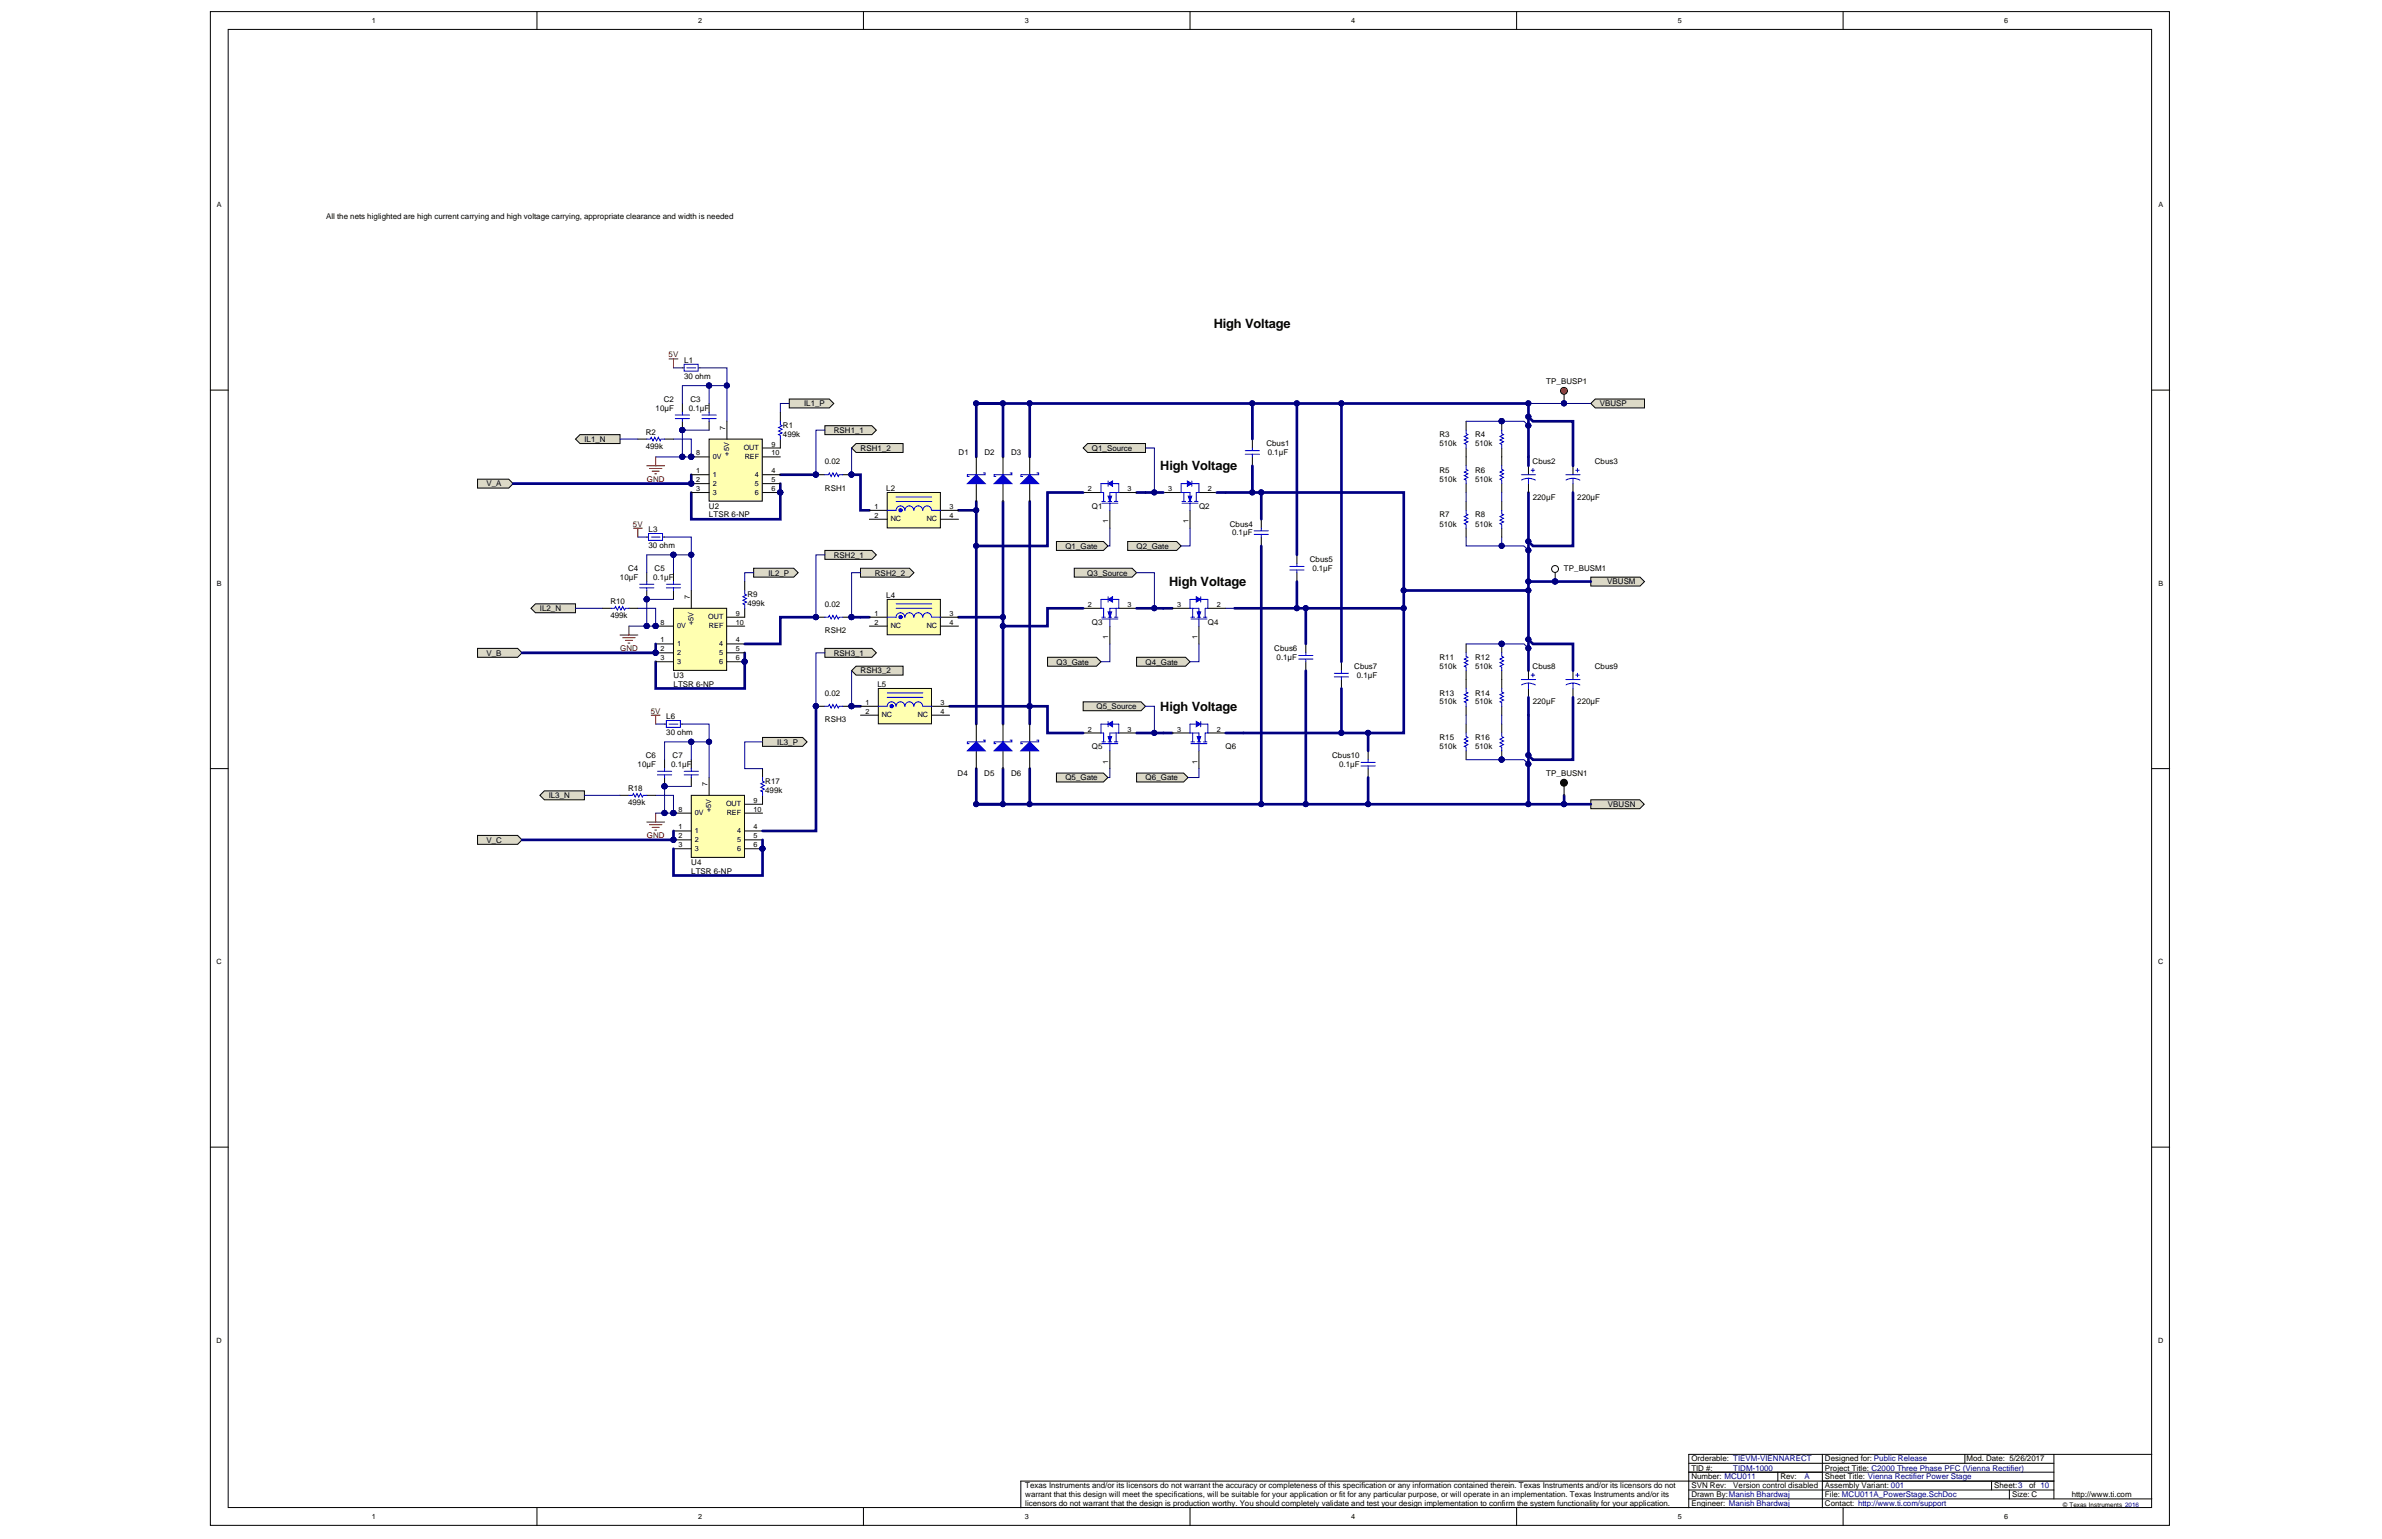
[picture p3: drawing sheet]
<svg xmlns="http://www.w3.org/2000/svg" width="432mm" height="279mm" viewBox="0 0 432 279" stroke-linecap="round" stroke-linejoin="round" font-family="sans-serif">
<defs><g id="words">
<g font-size="2.3">
<text x="220" y="59.4">High Voltage</text>
<text x="210.3" y="85.2">High Voltage</text>
<text x="211.9" y="106.3">High Voltage</text>
<text x="210.3" y="128.9">High Voltage</text>
</g>
<g font-size="1.4">
<text x="59.1" y="39.7">All the nets higlighted are high current carrying and high voltage carrying, appropriate clearance and width is needed</text>
<text x="124" y="65.7">L1</text>
<text x="124" y="68.7">30 ohm</text>
<text x="280.3" y="69.6">TP_BUSP1</text>
<text x="118.8" y="74.5">10µF</text>
<text x="120.3" y="72.9">C2</text>
<text x="124.9" y="74.5">0.1µF</text>
<text x="125.1" y="72.9">C3</text>
<text x="141.9" y="77.5">R1</text>
<text x="145.8" y="73.7">IL1_P</text>
<text x="290" y="73.7">VBUSP</text>
<text x="105.9" y="80.1">IL1_N</text>
<text x="117.1" y="81.4">499k</text>
<text x="117.1" y="78.8">R2</text>
<text x="141.9" y="79.2">499k</text>
<text x="151.1" y="78.5">RSH1_1</text>
<text x="156" y="81.7">RSH1_2</text>
<text x="173.8" y="82.5">D1</text>
<text x="178.5" y="82.5">D2</text>
<text x="183.3" y="82.5">D3</text>
<text x="197.9" y="81.7">Q1_Source</text>
<text x="229.6" y="80.9">Cbus1</text>
<text x="229.8" y="82.5">0.1µF</text>
<text x="260.9" y="80.9">510k</text>
<text x="260.9" y="79.3">R3</text>
<text x="267.4" y="80.9">510k</text>
<text x="267.4" y="79.3">R4</text>
<text x="88.2" y="88.2">V_A</text>
<text x="149.5" y="84.1">0.02</text>
<text x="149.5" y="89">RSH1</text>
<text x="160.7" y="89">L2</text>
<text x="260.9" y="87.4">510k</text>
<text x="260.9" y="85.7">R5</text>
<text x="267.4" y="87.4">510k</text>
<text x="267.4" y="85.7">R6</text>
<text x="277.8" y="84.1">Cbus2</text>
<text x="289.1" y="84.1">Cbus3</text>
<text x="128.5" y="92.2">U2</text>
<text x="128.5" y="93.8">LTSR 6-NP</text>
<text x="197.9" y="92.2">Q1</text>
<text x="217.4" y="92.2">Q2</text>
<text x="222.9" y="95.5">Cbus4</text>
<text x="260.9" y="95.5">510k</text>
<text x="260.9" y="93.8">R7</text>
<text x="267.4" y="95.5">510k</text>
<text x="267.4" y="93.8">R8</text>
<text x="277.9" y="90.6">220µF</text>
<text x="285.9" y="90.6">220µF</text>
<text x="117.6" y="99.3">30 ohm</text>
<text x="117.6" y="96.4">L3</text>
<text x="151.1" y="101.1">RSH2_1</text>
<text x="193.1" y="99.5">Q1_Gate</text>
<text x="206" y="99.5">Q2_Gate</text>
<text x="223.4" y="97.1">0.1µF</text>
<text x="237.4" y="101.9">Cbus5</text>
<text x="112.4" y="105.2">10µF</text>
<text x="113.9" y="103.6">C4</text>
<text x="118.4" y="105.2">0.1µF</text>
<text x="118.7" y="103.6">C5</text>
<text x="139.3" y="104.4">IL2_P</text>
<text x="158.6" y="104.4">RSH2_2</text>
<text x="197.1" y="104.4">Q3_Source</text>
<text x="237.9" y="103.6">0.1µF</text>
<text x="283.5" y="103.6">TP_BUSM1</text>
<text x="291.3" y="106">VBUSM</text>
<text x="97.9" y="110.8">IL2_N</text>
<text x="110.6" y="112.1">499k</text>
<text x="110.6" y="109.5">R10</text>
<text x="135.5" y="109.8">499k</text>
<text x="135.5" y="108.2">R9</text>
<text x="149.5" y="110">0.02</text>
<text x="160.7" y="108.4">L4</text>
<text x="197.9" y="113.2">Q3</text>
<text x="219" y="113.2">Q4</text>
<text x="88.2" y="118.9">V_B</text>
<text x="149.5" y="114.8">RSH2</text>
<text x="151.1" y="118.9">RSH3_1</text>
<text x="231" y="118.1">Cbus6</text>
<text x="231.4" y="119.7">0.1µF</text>
<text x="260.9" y="119.7">R11</text>
<text x="267.4" y="119.7">R12</text>
<text x="122.1" y="122.9">U3</text>
<text x="122.1" y="124.5">LTSR 6-NP</text>
<text x="156" y="122.1">RSH3_2</text>
<text x="159" y="124.5">L5</text>
<text x="191.5" y="120.5">Q3_Gate</text>
<text x="207.7" y="120.5">Q4_Gate</text>
<text x="245.5" y="121.3">Cbus7</text>
<text x="246" y="122.9">0.1µF</text>
<text x="260.9" y="121.3">510k</text>
<text x="267.4" y="121.3">510k</text>
<text x="277.8" y="121.3">Cbus8</text>
<text x="289.1" y="121.3">Cbus9</text>
<text x="120.8" y="130.3">L6</text>
<text x="149.5" y="126.1">0.02</text>
<text x="149.5" y="131">RSH3</text>
<text x="198.7" y="128.5">Q5_Source</text>
<text x="260.9" y="127.7">510k</text>
<text x="260.9" y="126.1">R13</text>
<text x="267.4" y="127.7">510k</text>
<text x="267.4" y="126.1">R14</text>
<text x="277.9" y="127.7">220µF</text>
<text x="285.9" y="127.7">220µF</text>
<text x="117.1" y="137.5">C6</text>
<text x="120.8" y="133.2">30 ohm</text>
<text x="121.9" y="137.5">C7</text>
<text x="140.9" y="135">IL3_P</text>
<text x="197.9" y="135.8">Q5</text>
<text x="222.2" y="135.8">Q6</text>
<text x="241.5" y="137.5">Cbus10</text>
<text x="260.9" y="135.8">510k</text>
<text x="260.9" y="134.2">R15</text>
<text x="267.4" y="135.8">510k</text>
<text x="267.4" y="134.2">R16</text>
<text x="113.9" y="143.4">R18</text>
<text x="115.6" y="139.1">10µF</text>
<text x="121.7" y="139.1">0.1µF</text>
<text x="138.7" y="143.7">499k</text>
<text x="138.7" y="142.1">R17</text>
<text x="173.6" y="140.7">D4</text>
<text x="178.4" y="140.7">D5</text>
<text x="183.3" y="140.7">D6</text>
<text x="193.1" y="141.5">Q5_Gate</text>
<text x="207.7" y="141.5">Q6_Gate</text>
<text x="242.8" y="139.1">0.1µF</text>
<text x="280.3" y="140.7">TP_BUSN1</text>
<text x="99.5" y="144.7">IL3_N</text>
<text x="113.9" y="146">499k</text>
<text x="291.5" y="146.3">VBUSN</text>
<text x="88.2" y="152.8">V_C</text>
<text x="125.3" y="156.8">U4</text>
<text x="125.3" y="158.4">LTSR 6-NP</text>
<text x="185.9" y="269.9">Texas Instruments and/or its licensors do not warrant the accuracy or completeness of this specification or any information contained therein. Texas Instruments and/or its licensors do not</text>
<text x="306.6" y="269.9">SVN Rev:</text>
<text x="306.6" y="268.2">Number: MCU011</text>
<text x="306.6" y="266.6">TID #:</text>
<text x="306.6" y="265">Orderable: TIEVM-VIENNARECT</text>
<text x="314.2" y="269.9">Version control disabled</text>
<text x="322.7" y="268.2">Rev:</text>
<text x="330.8" y="268.2">Sheet Title: Vienna Rectifier Power Stage</text>
<text x="330.8" y="266.6">Project Title: C2000 Three Phase PFC (Vienna Rectifier)</text>
<text x="330.8" y="265">Designed for: Public Release</text>
<text x="330.8" y="269.9">Assembly Variant: 001</text>
<text x="356.5" y="265">Mod. Date: 5/26/2017</text>
<text x="361.5" y="269.9">Sheet:3</text>
<text x="367.8" y="269.9">of 10</text>
<text x="185.9" y="271.5">warrant that this design will meet the specifications, will be suitable for your application or fit for any particular purpose, or will operate in an implementation. Texas Instruments and/or its</text>
<text x="185.9" y="273.1">licensors do not warrant that the design is production worthy. You should completely validate and test your design implementation to confirm the system functionality for your application.</text>
<text x="306.6" y="271.5">Drawn By:Manish Bhardwaj</text>
<text x="306.6" y="273.1">Engineer: Manish Bhardwaj</text>
<text x="330.8" y="271.5">File: MCU011A_PowerStage.SchDoc</text>
<text x="330.8" y="273.1">Contact: http://www.ti.com/support</text>
<text x="364.7" y="271.5">Size: C</text>
<text x="375.6" y="271.5">http://www.ti.com</text>
</g>
<g font-size="1.4" fill="#800000">
<text x="121.2" y="64.8">5V</text>
<text x="117.2" y="87.4">GND</text>
<text x="114.7" y="95.5">5V</text>
<text x="112.4" y="118.1">GND</text>
<text x="118" y="129.4">5V</text>
<text x="117.2" y="152">GND</text>
</g>
<g font-size="1.4" fill="#000080">
<text x="314.2" y="266.6">TIDM-1000</text>
<text x="327.1" y="268.2">A</text>
</g>
<g font-size="1.3">
<text x="67.4" y="4.2">1</text>
<text x="126.6" y="4.2">2</text>
<text x="185.8" y="4.2">3</text>
<text x="245" y="4.2">4</text>
<text x="304.1" y="4.2">5</text>
<text x="363.3" y="4.2">6</text>
<text x="39.3" y="37.6">A</text>
<text x="391.3" y="37.6">A</text>
<text x="126.2" y="82.6">8</text>
<text x="129.2" y="83.2">0V</text>
<text x="131.5" y="78" transform="rotate(-90 131.5 78)">7</text>
<text x="132.2" y="82.6" transform="rotate(-90 132.2 82.6)">+5V</text>
<text x="134.8" y="81.6">OUT</text>
<text x="135" y="83.2">REF</text>
<text x="139.9" y="81">9</text>
<text x="139.9" y="82.6">10</text>
<text x="126.2" y="85.8">1</text>
<text x="126.2" y="87.4">2</text>
<text x="126.2" y="89">3</text>
<text x="129.2" y="86.4">1</text>
<text x="129.2" y="88.1">2</text>
<text x="129.2" y="89.7">3</text>
<text x="136.9" y="86.4">4</text>
<text x="136.9" y="88.1">5</text>
<text x="136.9" y="89.7">6</text>
<text x="139.9" y="85.8">4</text>
<text x="139.9" y="87.4">5</text>
<text x="139.9" y="89">6</text>
<text x="197.2" y="89">2</text>
<text x="204.4" y="89">3</text>
<text x="211.8" y="89">3</text>
<text x="219" y="89">2</text>
<text x="158.5" y="92.3">1</text>
<text x="158.5" y="93.9">2</text>
<text x="161.5" y="94.5">NC</text>
<text x="168" y="94.5">NC</text>
<text x="172.1" y="92.3">3</text>
<text x="172.1" y="93.9">4</text>
<text x="200.9" y="94.9" transform="rotate(-90 200.9 94.9)">1</text>
<text x="215.4" y="94.9" transform="rotate(-90 215.4 94.9)">1</text>
<text x="39.3" y="106.2">B</text>
<text x="391.3" y="106.2">B</text>
<text x="119.7" y="113.2">8</text>
<text x="122.7" y="113.9">0V</text>
<text x="125.1" y="108.7" transform="rotate(-90 125.1 108.7)">7</text>
<text x="125.7" y="113.3" transform="rotate(-90 125.7 113.3)">+5V</text>
<text x="128.4" y="112.3">OUT</text>
<text x="128.5" y="113.9">REF</text>
<text x="133.4" y="111.6">9</text>
<text x="133.4" y="113.2">10</text>
<text x="158.5" y="111.6">1</text>
<text x="158.5" y="113.2">2</text>
<text x="161.5" y="113.9">NC</text>
<text x="168" y="113.9">NC</text>
<text x="172.1" y="111.6">3</text>
<text x="172.1" y="113.2">4</text>
<text x="197.2" y="110">2</text>
<text x="204.4" y="110">3</text>
<text x="213.4" y="110">3</text>
<text x="220.6" y="110">2</text>
<text x="119.7" y="116.5">1</text>
<text x="119.7" y="118.1">2</text>
<text x="119.7" y="119.7">3</text>
<text x="122.7" y="117.1">1</text>
<text x="122.7" y="118.7">2</text>
<text x="130.4" y="117.1">4</text>
<text x="130.4" y="118.7">5</text>
<text x="133.4" y="116.5">4</text>
<text x="133.4" y="118.1">5</text>
<text x="133.4" y="119.7">6</text>
<text x="200.9" y="115.9" transform="rotate(-90 200.9 115.9)">1</text>
<text x="217.1" y="115.9" transform="rotate(-90 217.1 115.9)">1</text>
<text x="122.7" y="120.3">3</text>
<text x="130.4" y="120.3">6</text>
<text x="156.9" y="127.8">1</text>
<text x="156.9" y="129.4">2</text>
<text x="159.9" y="130.1">NC</text>
<text x="166.4" y="130.1">NC</text>
<text x="170.5" y="127.8">3</text>
<text x="170.5" y="129.4">4</text>
<text x="197.2" y="132.6">2</text>
<text x="204.4" y="132.6">3</text>
<text x="213.4" y="132.6">3</text>
<text x="220.6" y="132.6">2</text>
<text x="128.3" y="142.6" transform="rotate(-90 128.3 142.6)">7</text>
<text x="200.9" y="138.5" transform="rotate(-90 200.9 138.5)">1</text>
<text x="217.1" y="138.5" transform="rotate(-90 217.1 138.5)">1</text>
<text x="123" y="147.1">8</text>
<text x="125.9" y="147.8">0V</text>
<text x="128.9" y="147.2" transform="rotate(-90 128.9 147.2)">+5V</text>
<text x="131.6" y="146.2">OUT</text>
<text x="131.7" y="147.8">REF</text>
<text x="136.6" y="145.5">9</text>
<text x="136.6" y="147.1">10</text>
<text x="123" y="150.4">1</text>
<text x="123" y="152">2</text>
<text x="123" y="153.6">3</text>
<text x="125.9" y="151">1</text>
<text x="125.9" y="152.6">2</text>
<text x="125.9" y="154.2">3</text>
<text x="133.6" y="151">4</text>
<text x="133.6" y="152.6">5</text>
<text x="133.6" y="154.2">6</text>
<text x="136.6" y="150.4">4</text>
<text x="136.6" y="152">5</text>
<text x="136.6" y="153.6">6</text>
<text x="39.3" y="174.8">C</text>
<text x="391.2" y="174.8">C</text>
<text x="39.3" y="243.5">D</text>
<text x="391.2" y="243.5">D</text>
<text x="67.4" y="275.4">1</text>
<text x="126.6" y="275.4">2</text>
<text x="185.8" y="275.4">3</text>
<text x="245" y="275.4">4</text>
<text x="304.1" y="275.4">5</text>
<text x="363.3" y="275.4">6</text>
</g>
<text font-size="1.1" x="373.9" y="273.2">© Texas Instruments 2016</text>
</g></defs>
<g fill="#fff" stroke="#000" stroke-width=".18">
<path d="M38.1 2.1h355.2v274.5h-355.2z"/>
<path d="M41.4 5.3h348.6v268h-348.6z"/>
</g>
<g fill="none" stroke="#000" stroke-width=".18">
<path d="M97.3 2.1v3.2M156.5 2.1v3.2M215.7 2.1v3.2M274.9 2.1v3.2M334.1 2.1v3.2M38.1 70.7h3.3M390.1 70.7h3.2M147.9 86.1h1.6M152.8 86.1h1.6M201.2 92.5v3.3M147.9 111.9h1.6M152.8 111.9h1.6"/>
<path d="M38.1 139.4h3.3M147.9 128.1h1.6M152.8 128.1h1.6M390.1 139.4h3.2M38.1 208h3.3M390.1 208h3.2M97.3 273.4v3.2M156.5 273.4v3.2M215.7 273.4v3.2M274.9 273.4v3.2M306.1 271.8h84M306.1 270.2h66.2"/>
<path d="M306.1 266.9h66.2M306.1 265.3h66.2M322.3 266.9v1.6M330.3 263.7h-24.2v9.7M334.1 273.4v3.2M356.2 263.7v1.6M361 268.5v1.7M364.3 270.2v1.6M372.3 268.5h-187.3v4.9M372.3 263.7v8.1M390.1 263.7h-59.8v9.7"/>
</g>
<path d="M206 89.3h1.7M277.1 89.3v32.3M156 111.9h1.6M210.9 110.3h1.6M154.4 128.1h1.6M210.9 132.9h1.6" fill="none" stroke="#000080" stroke-width=".48"/>
<g fill="#000080" stroke="#000080" stroke-width=".18">
<circle cx="277" cy="98.2" r=".46"/>
<circle cx="277" cy="99.8" r=".46"/>
<circle cx="277" cy="105.4" r=".46"/>
<circle cx="277" cy="107" r=".46"/>
<circle cx="277" cy="115.9" r=".46"/>
<circle cx="277" cy="117.5" r=".46"/>
<circle cx="154.4" cy="86.1" r=".46"/>
<circle cx="147.9" cy="86.1" r=".46"/>
<circle cx="154.4" cy="111.9" r=".46"/>
<circle cx="147.9" cy="111.9" r=".46"/>
<circle cx="154.4" cy="128" r=".46"/>
<circle cx="147.9" cy="128" r=".46"/>
</g>
<path d="M149.5 86.1h.7l.1-.3 .4 .6 .3-.6 .3 .6 .3-.6 .4 .6 .1-.3h.7M199.7 91.2h2.9M199.7 90.9h.7M200.1 89.3v1.6M200.9 90.9h.6M201.2 91.2v1.3M202 90.9h.6M202.3 89.3v1.6M202.8 89.3h-1.6v1.6M149.5 111.9h.7l.1-.3 .4 .6 .3-.6 .3 .6 .3-.6 .4 .6 .1-.3h.7M149.5 128.1h.7l.1-.4 .4 .7 .3-.7 .3 .7 .3-.7 .4 .7 .1-.3h.7" fill="none" stroke="#00f" stroke-width=".18"/>
<path d="M200.9 90h.6l-.3 .9z" fill="#00f"/>
<path d="M199.6 89.3h.5M200.9 90h.6l-.3 .9z" fill="none" stroke="#00f" stroke-width=".18"/>
<path d="M196.4 89.3h3.2M202.8 89.3h3.2" fill="none" stroke="#000" stroke-width=".18"/>
<path d="M200.9 87.7l.8-.5v1z" fill="#00f"/>
<path d="M200.9 87.7l.8-.5v1zM200.9 87.2v1M200.9 87.7h-1.3v1.6M201.7 87.7h1.1v1.6M214.1 89.3h1.6v1.6M214.3 91.2h2.9M214.3 90.9h.6M214.6 89.3v1.6M215.4 90.9h.6M215.7 91.2v1.3M216.5 90.9h.7M216.9 89.3v1.6" fill="none" stroke="#00f" stroke-width=".18"/>
<path d="M215.7 92.5v3.3" fill="none" stroke="#000" stroke-width=".18"/>
<path d="M215.4 90h.6l-.3 .9z" fill="#00f"/>
<path d="M215.4 90h.6l-.3 .9zM216.9 89.3h.4" fill="none" stroke="#00f" stroke-width=".18"/>
<path d="M210.9 89.3h3.2M217.3 89.3h3.3" fill="none" stroke="#000" stroke-width=".18"/>
<path d="M215.2 87.2l.8 .5-.8 .5z" fill="#00f"/>
<path d="M215.2 87.2l.8 .5-.8 .5zM215.2 87.7h-1.1v1.6M216 87.2v1M216 87.7h1.3v1.6M199.7 112.2h2.9M199.7 111.9h.7M200.1 110.3v1.6M200.9 111.9h.6M201.2 112.2v1.3M202 111.9h.6M202.3 110.3v1.6M202.8 110.3h-1.6v1.6" fill="none" stroke="#00f" stroke-width=".18"/>
<path d="M201.2 113.5v3.3" fill="none" stroke="#000" stroke-width=".18"/>
<path d="M200.9 110.9h.6l-.3 1z" fill="#00f"/>
<path d="M199.6 110.3h.5M200.9 110.9h.6l-.3 1z" fill="none" stroke="#00f" stroke-width=".18"/>
<path d="M196.4 110.3h3.2M202.8 110.3h3.2" fill="none" stroke="#000" stroke-width=".18"/>
<path d="M200.9 108.7l.8-.5v1z" fill="#00f"/>
<path d="M200.9 108.7l.8-.5v1zM200.9 108.2v1M200.9 108.7h-1.3v1.6M201.7 108.7h1.1v1.6M215.7 110.3h1.6v1.6M215.9 112.2h2.9M215.9 111.9h.6M216.2 110.3v1.6M217 111.9h.7M217.3 112.2v1.3M218.1 111.9h.7M218.5 110.3v1.6" fill="none" stroke="#00f" stroke-width=".18"/>
<path d="M217.3 113.5v3.3" fill="none" stroke="#000" stroke-width=".18"/>
<path d="M217 110.9h.7l-.4 1z" fill="#00f"/>
<path d="M217 110.9h.7l-.4 1zM218.5 110.3h.5" fill="none" stroke="#00f" stroke-width=".18"/>
<path d="M212.5 110.3h3.2M219 110.3h3.2" fill="none" stroke="#000" stroke-width=".18"/>
<path d="M216.9 108.2l.8 .5-.8 .5z" fill="#00f"/>
<path d="M216.9 108.2l.8 .5-.8 .5zM216.9 108.7h-1.2v1.6M217.7 108.2v1M217.7 108.7h1.3v1.6M199.7 134.8h2.9M199.7 134.5h.7M200.1 132.9v1.6M200.9 134.5h.6M201.2 134.8v1.3M202 134.5h.6M202.3 132.9v1.6M202.8 132.9h-1.6v1.6" fill="none" stroke="#00f" stroke-width=".18"/>
<path d="M201.2 136.1v3.3" fill="none" stroke="#000" stroke-width=".18"/>
<path d="M200.9 133.6h.6l-.3 .9z" fill="#00f"/>
<path d="M199.6 132.9h.5M200.9 133.6h.6l-.3 .9z" fill="none" stroke="#00f" stroke-width=".18"/>
<path d="M196.4 132.9h3.2M202.8 132.9h3.2" fill="none" stroke="#000" stroke-width=".18"/>
<path d="M200.9 131.3l.8-.5v1z" fill="#00f"/>
<path d="M200.9 131.3l.8-.5v1zM200.9 130.8v1M200.9 131.3h-1.3v1.6M201.7 131.3h1.1v1.6M215.7 132.9h1.6v1.6M215.9 134.8h2.9M215.9 134.5h.6M216.2 132.9v1.6M217 134.5h.7M217.3 134.8v1.3M218.1 134.5h.7M218.5 132.9v1.6" fill="none" stroke="#00f" stroke-width=".18"/>
<path d="M217.3 136.1v3.3" fill="none" stroke="#000" stroke-width=".18"/>
<path d="M217 133.6h.7l-.4 .9z" fill="#00f"/>
<path d="M217 133.6h.7l-.4 .9zM218.5 132.9h.5" fill="none" stroke="#00f" stroke-width=".18"/>
<path d="M212.5 132.9h3.2M219 132.9h3.2" fill="none" stroke="#000" stroke-width=".18"/>
<path d="M216.9 130.8l.8 .5-.8 .5z" fill="#00f"/>
<g fill="none" stroke="#00f" stroke-width=".18">
<path d="M275.8 86.1h2.6M277.1 86.7l1.2 .4M277.1 86.7l-1.3 .3M277.1 86.7v1M277.6 85.3h.6M277.9 84.9v.7M216.9 130.8l.8 .5-.8 .5zM216.9 131.3h-1.2v1.6M217.7 130.8v1M217.7 131.3h1.3v1.6M275.8 123.2h2.6M277.1 123.9l1.2 .3"/>
<path d="M277.1 123.9l-1.3 .3M277.1 123.9v.9M277.6 122.4h.6M277.9 122.1v.6"/>
</g>
<g fill="none" stroke="#000080" stroke-width=".48">
<path d="M177 73.2h9.7v9.6M186.7 73.2h90.4v9.6M177 90.9v40.4M177 82.8v-9.6h4.8v9.6M181.8 90.9v40.4M186.7 90.9v40.4M196.4 89.3h-6.5v9.7h-12.9M222.2 89.3h32.3v43.6h-29.1M173.7 111.9h8.1M196.4 110.3h-6.5v3.2h-8.1M223.8 110.3h30.7M254.5 107.1h22.6"/>
<path d="M172.1 128.1h17.8v4.8h6.5M177 139.4v6.4h4.8v-6.4M186.7 139.4v6.4h-9.7M277.1 126.4v19.4h-90.4"/>
</g>
<g fill="#000080" stroke="#000080" stroke-width=".18">
<circle cx="177" cy="92.5" r=".46"/>
<circle cx="177" cy="99" r=".46"/>
<circle cx="181.8" cy="111.9" r=".46"/>
<circle cx="181.8" cy="113.5" r=".46"/>
<circle cx="186.6" cy="128" r=".46"/>
<circle cx="177" cy="73.1" r=".46"/>
<circle cx="181.8" cy="73.1" r=".46"/>
<circle cx="186.6" cy="73.1" r=".46"/>
<circle cx="177" cy="145.8" r=".46"/>
<circle cx="181.8" cy="145.8" r=".46"/>
<circle cx="186.6" cy="145.8" r=".46"/>
<circle cx="227" cy="73.1" r=".46"/>
<circle cx="235.1" cy="73.1" r=".46"/>
<circle cx="243.2" cy="73.1" r=".46"/>
<circle cx="277" cy="73.1" r=".46"/>
<circle cx="277" cy="75.6" r=".46"/>
<circle cx="277" cy="77.2" r=".46"/>
<circle cx="277" cy="136.9" r=".46"/>
<circle cx="277" cy="138.5" r=".46"/>
<circle cx="277" cy="145.8" r=".46"/>
<circle cx="248" cy="145.8" r=".46"/>
<circle cx="236.7" cy="145.8" r=".46"/>
<circle cx="228.6" cy="145.8" r=".46"/>
<circle cx="227" cy="89.3" r=".46"/>
<circle cx="228.6" cy="89.3" r=".46"/>
<circle cx="254.4" cy="107" r=".46"/>
<circle cx="254.4" cy="110.3" r=".46"/>
<circle cx="248" cy="132.9" r=".46"/>
<circle cx="243.2" cy="132.9" r=".46"/>
<circle cx="235.1" cy="110.3" r=".46"/>
<circle cx="236.7" cy="110.3" r=".46"/>
<circle cx="277" cy="107" r=".46"/>
</g>
<path d="M277.1 84.5v1.6M277.1 87.7v1.6M277.1 121.6v1.6M277.1 124.8v1.6" fill="none" stroke="#000" stroke-width=".18"/>
<g fill="#dcd9c7" stroke="#000" stroke-width=".18">
<path d="M191.5 98.2h8.5l.8 .8-.8 .8h-8.5z" fill-rule="evenodd"/>
<path d="M204.4 98.2h8.9l.8 .8-.8 .8h-8.9z" fill-rule="evenodd"/>
<path d="M197.2 80.4h10.5v1.6h-10.5l-.8-.8z" fill-rule="evenodd"/>
<path d="M189.9 119.2h8.9l.8 .8-.8 .8h-8.9z" fill-rule="evenodd"/>
<path d="M206 119.2h8.9l.8 .8-.8 .8h-8.9z" fill-rule="evenodd"/>
<path d="M194.7 103h10.5l.8 .8-.8 .8h-10.5z" fill-rule="evenodd"/>
<path d="M191.5 140.2h8.5l.8 .8-.8 .8h-8.5z" fill-rule="evenodd"/>
<path d="M206 140.2h8.6l.8 .8-.8 .8h-8.6z" fill-rule="evenodd"/>
<path d="M196.4 127.3h10.4l.9 .8-.9 .8h-10.4z" fill-rule="evenodd"/>
<path d="M149.5 77.2h8.6l.8 .8-.8 .8h-8.6z" fill-rule="evenodd"/>
<path d="M155.2 80.4h8.5v1.6h-8.5l-.8-.8z" fill-rule="evenodd"/>
<path d="M149.5 99.8h8.6l.8 .8-.8 .8h-8.6z" fill-rule="evenodd"/>
<path d="M156 103h8.9l.8 .8-.8 .8h-8.9z" fill-rule="evenodd"/>
<path d="M149.5 117.6h8.6l.8 .8-.8 .8h-8.6z" fill-rule="evenodd"/>
<path d="M155.2 120.8h8.5v1.6h-8.5l-.8-.8z" fill-rule="evenodd"/>
</g>
<path d="M206 103.8h3.3v6.5" fill="none" stroke="#000080" stroke-width=".18"/>
<circle cx="209.2" cy="110.3" r=".46" fill="#000080" stroke="#000080" stroke-width=".18"/>
<g fill="#dcd9c7" stroke="#000" stroke-width=".18">
<path d="M86.6 117.6h7.2l.8 .8-.8 .8h-7.2z" fill-rule="evenodd"/>
<path d="M289.2 72.3h8.9v1.7h-8.9l-.8-.8z" fill-rule="evenodd"/>
<path d="M288.4 104.6h8.9l.8 .9-.8 .8h-8.9z" fill-rule="evenodd"/>
<path d="M288.4 145h8.9l.8 .8-.8 .8h-8.9z" fill-rule="evenodd"/>
<path d="M86.6 151.5h7.2l.8 .8-.8 .8h-7.2z" fill-rule="evenodd"/>
<path d="M86.6 86.9h5.6l.8 .8-.8 .8h-5.6z" fill-rule="evenodd"/>
<path d="M143.1 72.3h7.2l.8 .9-.8 .8h-7.2z" fill-rule="evenodd"/>
</g>
<path d="M125.3 86.1v1.6M141.5 87.7v1.6" fill="none" stroke="#000080" stroke-width=".48"/>
<g fill="#000080" stroke="#000080" stroke-width=".18">
<circle cx="141.4" cy="89.3" r=".46"/>
<circle cx="125.3" cy="87.7" r=".46"/>
<circle cx="123.7" cy="78" r=".46"/>
</g>
<path d="M121.3 65.1h1.6M122.1 65.1v1.6" fill="none" stroke="#800000" stroke-width=".18"/>
<path d="M123.7 73.2v1.6M123.7 76.4v1.6M123.7 66.7h.3M126.6 66.7h.3M128.5 73.2v1.6M128.5 76.4v1.6" fill="none" stroke="#000" stroke-width=".18"/>
<path d="M122.4 75.3h2.6M122.4 75.9h2.6M123.7 74.8v.5M123.7 75.9v.5M124 66.1h2.6v1.2h-2.6zM124.5 66.7h1.6M127.3 75.3h2.5M127.3 75.9h2.5M128.5 74.8v.5M128.5 75.9v.5" fill="none" stroke="#00f" stroke-width=".18"/>
<path d="M122.1 66.7h1.6" fill="none" stroke="#000080" stroke-width=".18"/>
<path d="M105.1 78.8h7.3v1.6h-7.3l-.8-.8z" fill-rule="evenodd" fill="#dcd9c7" stroke="#000" stroke-width=".18"/>
<path d="M126.9 66.7h4.9v3.2h-3.3M128.5 78h-4.8v4.8h1.6v-3.2h-3.2M128.5 69.9h-4.8v3.3M128.5 69.9v3.3M131.8 69.9v6.5M143.1 73.2h-1.6v1.6" fill="none" stroke="#000080" stroke-width=".18"/>
<g fill="#000080" stroke="#000080" stroke-width=".18">
<circle cx="123.7" cy="82.8" r=".46"/>
<circle cx="123.7" cy="78" r=".46"/>
<circle cx="125.3" cy="82.8" r=".46"/>
<circle cx="128.5" cy="69.9" r=".46"/>
<circle cx="131.8" cy="69.9" r=".46"/>
</g>
<path d="M136.6 103h7.3l.8 .8-.8 .8h-7.3z" fill-rule="evenodd" fill="#dcd9c7" stroke="#000" stroke-width=".18"/>
<path d="M135 118.4v1.6" fill="none" stroke="#000080" stroke-width=".48"/>
<g fill="#000080" stroke="#000080" stroke-width=".18">
<circle cx="135" cy="120" r=".46"/>
<circle cx="117.2" cy="108.7" r=".46"/>
</g>
<path d="M114.8 95.8h1.6M115.6 95.8v1.6" fill="none" stroke="#800000" stroke-width=".18"/>
<path d="M117.2 97.4h.4M120.1 97.4h.4M117.2 103.8v1.7M117.2 107.1v1.6M122.1 103.8v1.7M122.1 107.1v1.6" fill="none" stroke="#000" stroke-width=".18"/>
<path d="M117.6 96.7h2.5v1.3h-2.5zM118 97.4h1.7M116 105.9h2.5M116 106.6h2.5M117.2 105.5v.4M117.2 106.6v.5M120.8 105.9h2.6M120.8 106.6h2.6M122.1 105.5v.4M122.1 106.6v.5" fill="none" stroke="#00f" stroke-width=".18"/>
<path d="M115.6 97.4h1.6" fill="none" stroke="#000080" stroke-width=".18"/>
<path d="M97.1 109.5h7.2v1.6h-7.2l-.8-.8z" fill-rule="evenodd" fill="#dcd9c7" stroke="#000" stroke-width=".18"/>
<path d="M120.5 97.4h4.8v3.2h-3.2M122.1 108.7h-4.9v4.8h1.7v-3.2h-3.3M122.1 100.6h-4.9v3.2M122.1 100.6v3.2M125.3 100.6v6.5M136.6 103.8h-1.6v1.7" fill="none" stroke="#000080" stroke-width=".18"/>
<g fill="#000080" stroke="#000080" stroke-width=".18">
<circle cx="117.2" cy="113.5" r=".46"/>
<circle cx="117.2" cy="108.7" r=".46"/>
<circle cx="118.8" cy="113.5" r=".46"/>
<circle cx="122.1" cy="100.6" r=".46"/>
<circle cx="125.3" cy="100.6" r=".46"/>
</g>
<path d="M138.2 133.7h7.3l.8 .8-.8 .8h-7.3z" fill-rule="evenodd" fill="#dcd9c7" stroke="#000" stroke-width=".18"/>
<path d="M125.3 144.2h9.7v11.3h-9.7z" fill="#ffffb0" stroke="#000" stroke-width=".18"/>
<g fill="none" stroke="#000" stroke-width=".18">
<path d="M120.5 137.7v1.7M120.5 131.3h.3M123.4 131.3h.3M125.3 137.7v1.7M120.5 141v1.6M122.1 150.7h3.2M122.1 152.3h3.2M122.1 153.9h3.2M122.1 147.4h3.2M125.3 141v1.6M128.5 141v3.2M135 150.7h3.2"/>
<path d="M135 152.3h3.2M135 153.9h3.2M135 147.4h3.2M135 145.8h3.2"/>
</g>
<g fill="#000080" stroke="#000080" stroke-width=".18">
<circle cx="122.1" cy="152.3" r=".46"/>
<circle cx="138.2" cy="153.9" r=".46"/>
<circle cx="122.1" cy="147.4" r=".46"/>
<circle cx="120.5" cy="142.6" r=".46"/>
</g>
<path d="M138.2 152.3v1.6" fill="none" stroke="#000080" stroke-width=".48"/>
<path d="M118 129.7h1.7M118.9 129.7v1.6" fill="none" stroke="#800000" stroke-width=".18"/>
<path d="M119.2 139.8h2.6M120.5 139.4v.4M120.8 130.6h2.5v1.3h-2.5zM121.3 131.3h1.6M124 139.8h2.6M125.3 139.4v.4M119.2 140.5h2.6M120.5 140.5v.5M124 140.5h2.6M125.3 140.5v.5" fill="none" stroke="#00f" stroke-width=".18"/>
<path d="M118.9 131.3h1.6" fill="none" stroke="#000080" stroke-width=".18"/>
<path d="M98.7 143.4h7.2v1.6h-7.2l-.8-.8z" fill-rule="evenodd" fill="#dcd9c7" stroke="#000" stroke-width=".18"/>
<path d="M123.7 131.3h4.8v3.2h-3.2M125.3 134.5h-4.8v3.2M125.3 134.5v3.2M128.5 134.5v6.5M125.3 142.6h-4.8v4.8h1.6v-3.2h-3.2" fill="none" stroke="#000080" stroke-width=".18"/>
<g fill="#000080" stroke="#000080" stroke-width=".18">
<circle cx="120.5" cy="147.4" r=".46"/>
<circle cx="120.5" cy="142.6" r=".46"/>
<circle cx="122.1" cy="147.4" r=".46"/>
<circle cx="125.3" cy="134.5" r=".46"/>
<circle cx="128.5" cy="134.5" r=".46"/>
<circle cx="277" cy="105.4" r=".46"/>
<circle cx="281.9" cy="105.4" r=".46"/>
<circle cx="277" cy="145.8" r=".46"/>
<circle cx="283.5" cy="145.8" r=".46"/>
<circle cx="147.9" cy="86.1" r=".46"/>
<circle cx="141.4" cy="89.3" r=".46"/>
<circle cx="135" cy="120" r=".46"/>
<circle cx="138.2" cy="153.9" r=".46"/>
</g>
<path d="M125.3 89.3v4.8h16.2v-4.8M141.5 86.1h6.4M118.9 120v4.8h16.1v-4.8M277.1 105.5h11.3M122.1 153.9v4.8h16.1v-4.8M277.1 145.8h11.3" fill="none" stroke="#000080" stroke-width=".48"/>
<path d="M109.2 110.3h1.6M114 110.3h1.6" fill="none" stroke="#000" stroke-width=".18"/>
<path d="M110.8 110.3h.6l.2-.3 .3 .6 .3-.6 .4 .6 .3-.6 .3 .6 .2-.3h.6" fill="none" stroke="#00f" stroke-width=".18"/>
<path d="M122.1 110.3h9.6v11.3h-9.6z" fill="#ffffb0" stroke="#000" stroke-width=".18"/>
<path d="M118.9 116.8h3.2M118.9 118.4h3.2M118.9 120h3.2M118.9 113.5h3.2M125.3 107.1v3.2M131.8 116.8h3.2M131.8 118.4h3.2M131.8 120h3.2M131.8 113.5h3.2M131.8 111.9h3.2" fill="none" stroke="#000" stroke-width=".18"/>
<g fill="#000080" stroke="#000080" stroke-width=".18">
<circle cx="118.8" cy="118.3" r=".46"/>
<circle cx="135" cy="120" r=".46"/>
<circle cx="118.8" cy="113.5" r=".46"/>
</g>
<path d="M128.5 79.6h9.7v11.3h-9.7z" fill="#ffffb0" stroke="#000" stroke-width=".18"/>
<path d="M131.8 76.4v3.2M125.3 86.1h3.2M125.3 87.7h3.2M125.3 89.3h3.2M125.3 82.8h3.2M138.2 86.1h3.3M138.2 87.7h3.3M138.2 89.3h3.3M138.2 82.8h3.3M138.2 81.2h3.3M177 82.8v3.3M177 87.7v3.2" fill="none" stroke="#000" stroke-width=".18"/>
<g fill="#000080" stroke="#000080" stroke-width=".18">
<circle cx="125.3" cy="87.7" r=".46"/>
<circle cx="141.4" cy="89.3" r=".46"/>
<circle cx="125.3" cy="82.8" r=".46"/>
<circle cx="272.2" cy="76.4" r=".46"/>
<circle cx="277" cy="77.2" r=".46"/>
<circle cx="272.2" cy="99" r=".46"/>
<circle cx="277" cy="99.8" r=".46"/>
<circle cx="272.2" cy="116.7" r=".46"/>
<circle cx="277" cy="117.5" r=".46"/>
<circle cx="272.2" cy="137.7" r=".46"/>
<circle cx="277" cy="138.5" r=".46"/>
</g>
<path d="M272.2 76.4h4.1l.8 .8M272.2 97.4v1.6h4.1l.8 .8M272.2 116.8h4.1l.8 .8M272.2 137.7h4.1l.8 .9" fill="none" stroke="#000080" stroke-width=".18"/>
<path d="M177 86.1l1.6 1.6h-3.2z" fill="#00f"/>
<path d="M177 86.1l1.6 1.6h-3.2zM178.3 85.8h.3v.3h-3.2v.3h.3" fill="none" stroke="#00f" stroke-width=".18"/>
<path d="M181.8 82.8v3.3M181.8 87.7v3.2" fill="none" stroke="#000" stroke-width=".18"/>
<path d="M181.8 86.1l1.6 1.6h-3.2z" fill="#00f"/>
<path d="M181.8 86.1l1.6 1.6h-3.2zM183.1 85.8h.3v.3h-3.2v.3h.3" fill="none" stroke="#00f" stroke-width=".18"/>
<path d="M186.7 82.8v3.3M186.7 87.7v3.2" fill="none" stroke="#000" stroke-width=".18"/>
<path d="M186.7 86.1l1.6 1.6h-3.3z" fill="#00f"/>
<path d="M186.7 86.1l1.6 1.6h-3.3zM188 85.8h.3v.3h-3.3v.3h.4" fill="none" stroke="#00f" stroke-width=".18"/>
<path d="M177 131.3v3.2M177 136.1v3.3" fill="none" stroke="#000" stroke-width=".18"/>
<path d="M177 134.5l1.6 1.6h-3.2z" fill="#00f"/>
<path d="M177 134.5l1.6 1.6h-3.2zM178.3 134.2h.3v.3h-3.2v.3h.3" fill="none" stroke="#00f" stroke-width=".18"/>
<path d="M181.8 131.3v3.2M181.8 136.1v3.3" fill="none" stroke="#000" stroke-width=".18"/>
<path d="M181.8 134.5l1.6 1.6h-3.2z" fill="#00f"/>
<path d="M181.8 134.5l1.6 1.6h-3.2zM183.1 134.2h.3v.3h-3.2v.3h.3" fill="none" stroke="#00f" stroke-width=".18"/>
<path d="M186.7 131.3v3.2M186.7 136.1v3.3" fill="none" stroke="#000" stroke-width=".18"/>
<path d="M186.7 134.5l1.6 1.6h-3.3z" fill="#00f"/>
<g fill="none" stroke="#00f" stroke-width=".18">
<path d="M117.2 79.6h.7l.1-.3 .4 .6 .3-.6 .3 .6 .3-.6 .4 .6 .1-.3h.7M141.5 76.4v.6l.3 .2-.7 .3 .7 .3-.7 .4 .7 .3-.7 .3 .4 .2v.6M272.2 78v.6l.4 .2-.7 .3 .7 .4-.7 .3 .7 .3-.7 .3 .3 .2v.6M225.7 81.7h2.6M225.7 82.4h2.6M227 81.2v.5M227 82.4v.4M227.3 96.2h2.6M227.3 96.9h2.6M228.6 95.8v.4M228.6 96.9v.5M272.2 84.5v.6l.4 .2-.7 .3 .7 .3-.7 .3 .7 .4-.7 .3 .3 .1v.7"/>
<path d="M272.2 92.5v.7l.4 .1-.7 .4 .7 .3-.7 .3 .7 .3-.7 .4 .3 .1v.7M283.9 86.1h2.5M285.1 86.7l1.3 .4M285.1 86.7l-1.2 .3M285.1 86.7v1M285.6 85.3h.7M286 84.9v.7M135 107.1v.6l.3 .2-.6 .3 .6 .3-.6 .3 .6 .4-.6 .3 .3 .2v.6M233.8 102.7h2.6M233.8 103.4h2.6M235.1 102.2v.5M235.1 103.4v.4"/>
<path d="M235.4 118.9h2.6M235.4 119.5h2.6M236.7 118.4v.5M236.7 119.5v.5M272.2 118.4v.6l.4 .2-.7 .3 .7 .3-.7 .3 .7 .4-.7 .3 .3 .2v.6M186.7 134.5l1.6 1.6h-3.3zM188 134.2h.3v.3h-3.3v.3h.4M241.9 122.1h2.6M241.9 122.7h2.6M243.2 121.6v.5M243.2 122.7v.5M246.7 138.2h2.6"/>
<path d="M246.7 138.9h2.6M248 137.7v.5M248 138.9v.5M272.2 124.8v.7l.4 .1-.7 .4 .7 .3-.7 .3 .7 .3-.7 .4 .3 .1v.7M272.2 132.9v.7l.4 .1-.7 .3 .7 .4-.7 .3 .7 .3-.7 .3 .3 .2v.6M283.9 123.2h2.5M285.1 123.9l1.3 .3M285.1 123.9l-1.2 .3M285.1 123.9v.9M285.6 122.4h.7M286 122.1v.6M114 144.2h.7l.1-.3 .3 .6 .4-.6 .3 .6 .3-.6 .3 .6 .2-.3h.6"/>
<path d="M138.2 141v.6l.4 .2-.7 .3 .7 .3-.7 .4 .7 .3-.7 .3 .3 .2v.6"/>
</g>
<g fill="none" stroke="#000080" stroke-width=".48">
<path d="M227 73.2v6.4M235.1 73.2v27.4M243.2 73.2v46.8M277.1 75.6l.8 .8h7.2v8.1M154.4 86.1h1.6v6.4h1.6M173.7 92.5h3.3M207.7 89.3h3.2M220.6 89.3h1.6M227 84.5v4.8M228.6 89.3v4.8M228.6 99v46.8M277.1 82.8v1.7"/>
<path d="M285.1 89.3v9.7h-7.2l-.8-.8M147.9 111.9h-6.4v4.9h-6.5M154.4 111.9h1.6M206 110.3h4.9M235.1 105.5v4.8M236.7 110.3v6.5M277.1 115.9l.8 .9h7.2v4.8M147.9 128.1v22.6h-9.7M206 132.9h4.9M222.2 132.9h3.2M236.7 121.6v24.2M243.2 124.8v8.1"/>
<path d="M248 132.9v3.2M285.1 126.4v11.3h-7.2l-.8-.8M248 141v4.8M283.5 144.2v1.6"/>
</g>
<g fill="none" stroke="#000" stroke-width=".18">
<path d="M115.6 79.6h1.6M120.5 79.6h1.6M141.5 74.8v1.6M141.5 79.6v1.6M227 79.6v1.6M272.2 76.4v1.6M227 82.8v1.7M228.6 94.1v1.7M228.6 97.4v1.6M272.2 81.2v3.3M272.2 87.7v1.6M272.2 90.9v1.6"/>
<path d="M272.2 95.8v1.6M285.1 84.5v1.6M285.1 87.7v1.6M135 105.5v1.6M135 110.3v1.6M235.1 100.6v1.6M235.1 103.8v1.7M236.7 116.8v1.6M236.7 120v1.6M243.2 120v1.6M272.2 116.8v1.6M138.2 139.4v1.6"/>
<path d="M243.2 123.2v1.6M248 136.1v1.6M248 139.4v1.6M272.2 121.6v3.2M272.2 128.1v1.6M272.2 131.3v1.6M272.2 136.1v1.6M285.1 121.6v1.6M285.1 124.8v1.6M112.4 144.2h1.6M117.2 144.2h1.7M138.2 144.2v1.6"/>
</g>
<g fill="#000080" stroke="#000080" stroke-width=".18">
<circle cx="227" cy="73.1" r=".46"/>
<circle cx="227" cy="89.3" r=".46"/>
<circle cx="228.6" cy="89.3" r=".46"/>
<circle cx="228.6" cy="145.8" r=".46"/>
<circle cx="235.1" cy="73.1" r=".46"/>
<circle cx="235.1" cy="110.3" r=".46"/>
<circle cx="236.7" cy="110.3" r=".46"/>
<circle cx="236.7" cy="145.8" r=".46"/>
<circle cx="243.2" cy="73.1" r=".46"/>
<circle cx="243.2" cy="132.9" r=".46"/>
<circle cx="248" cy="132.9" r=".46"/>
<circle cx="248" cy="145.8" r=".46"/>
<circle cx="283.5" cy="145.8" r=".46"/>
<circle cx="154.4" cy="111.9" r=".46"/>
<circle cx="177" cy="92.5" r=".46"/>
<circle cx="154.4" cy="86.1" r=".46"/>
<circle cx="123.7" cy="82.8" r=".46"/>
<circle cx="147.9" cy="86.1" r=".46"/>
<circle cx="147.9" cy="111.9" r=".46"/>
<circle cx="154.4" cy="128" r=".46"/>
<circle cx="147.9" cy="128" r=".46"/>
<circle cx="209.2" cy="110.3" r=".46"/>
<circle cx="209.2" cy="89.3" r=".46"/>
<circle cx="209.2" cy="132.9" r=".46"/>
<circle cx="277" cy="73.1" r=".46"/>
<circle cx="283.5" cy="73.1" r=".46"/>
<circle cx="277" cy="75.6" r=".46"/>
<circle cx="277" cy="98.2" r=".46"/>
<circle cx="277" cy="115.9" r=".46"/>
<circle cx="277" cy="136.9" r=".46"/>
<circle cx="272.2" cy="76.4" r=".46"/>
<circle cx="272.2" cy="116.7" r=".46"/>
<circle cx="272.2" cy="137.7" r=".46"/>
</g>
<path d="M149.5 78h-1.6v8.1M277.1 73.2h11.3M118.9 82.8h4.8M154.4 81.2v4.9M272.2 89.3v1.6M149.5 100.6h-1.6v11.3M149.5 118.4h-1.6v9.7M222.2 110.3h1.6M154.4 121.6v6.5M272.2 129.7v1.6" fill="none" stroke="#000080" stroke-width=".18"/>
<path d="M117.2 84.5h3.3M117.7 84.9h2.3M118.2 85.4h1.3M118.7 85.9h.3M118.9 82.8v1.7" fill="none" stroke="#800000" stroke-width=".18"/>
<circle cx="283.5" cy="70.9" r=".62" fill="#ee0e22" stroke="#000" stroke-width=".18"/>
<path d="M283.5 71.5v1.7M283.5 142.6v1.6" fill="none" stroke="#000" stroke-width=".18"/>
<circle cx="283.5" cy="73.1" r=".46" fill="#000080" stroke="#000080" stroke-width=".18"/>
<circle cx="283.5" cy="141.9" r=".62" fill="#000" stroke="#000" stroke-width=".18"/>
<circle cx="281.9" cy="103.2" r=".62" fill="#fff" stroke="#000" stroke-width=".18"/>
<path d="M265.8 76.4v1.6M265.8 81.2v3.3M265.8 87.7v1.6M265.8 90.9v1.6M265.8 95.8v1.6M265.8 116.8v1.6M281.9 103.8v1.7M265.8 121.6v3.2M265.8 128.1v1.6M265.8 131.3v1.6M265.8 136.1v1.6" fill="none" stroke="#000" stroke-width=".18"/>
<g fill="#000080" stroke="#000080" stroke-width=".18">
<circle cx="281.9" cy="105.4" r=".46"/>
<circle cx="272.2" cy="76.4" r=".46"/>
<circle cx="272.2" cy="99" r=".46"/>
<circle cx="272.2" cy="116.7" r=".46"/>
<circle cx="272.2" cy="137.7" r=".46"/>
<circle cx="209.2" cy="132.9" r=".46"/>
<circle cx="209.2" cy="89.3" r=".46"/>
<circle cx="154.4" cy="111.9" r=".46"/>
<circle cx="118.8" cy="118.3" r=".46"/>
<circle cx="125.3" cy="87.7" r=".46"/>
<circle cx="122.1" cy="152.3" r=".46"/>
</g>
<path d="M265.8 78v.6l.3 .2-.7 .3 .7 .4-.7 .3 .7 .3-.7 .3 .4 .2v.6M265.8 84.5v.6l.3 .2-.7 .3 .7 .3-.7 .3 .7 .4-.7 .3 .4 .1v.7M265.8 92.5v.7l.3 .1-.7 .4 .7 .3-.7 .3 .7 .3-.7 .4 .4 .1v.7M265.8 118.4v.6l.3 .2-.7 .3 .7 .3-.7 .3 .7 .4-.7 .3 .4 .2v.6M265.8 124.8v.7l.3 .1-.7 .4 .7 .3-.7 .3 .7 .3-.7 .4 .4 .1v.7M265.8 132.9v.7l.3 .1-.7 .3 .7 .4-.7 .3 .7 .3-.7 .3 .4 .2v.6" fill="none" stroke="#00f" stroke-width=".18"/>
<g fill="none" stroke="#000080" stroke-width=".18">
<path d="M112.4 79.6h3.2M265.8 76.4h6.4M201.2 95.8v3.2h-.4M207.7 81.2h1.6v8.1M215.7 95.8v3.2h-1.6M265.8 97.4v1.6h6.4M265.8 89.3v1.6M104.3 110.3h4.9M156 103.8h-1.6v8.1M201.2 116.8v3.2h-1.6M217.3 116.8v3.2h-1.6M265.8 116.8h6.4"/>
<path d="M138.2 134.5h-3.2v4.9h3.2M201.2 139.4v1.6h-.4M207.7 128.1h1.6v4.8M217.3 139.4v1.6h-1.9M265.8 129.7v1.6M265.8 137.7h6.4M105.9 144.2h6.5"/>
</g>
<path d="M93 87.7h32.3M94.6 118.4h24.3M94.6 152.3h27.5" fill="none" stroke="#000080" stroke-width=".48"/>
<path d="M160.8 89.3h9.7v6.4h-9.7z" fill="#ffffb0" stroke="#000" stroke-width=".18"/>
<path d="M157.6 92.5h3.2M157.6 94.1h3.2M170.5 92.5h3.2M170.5 94.1h3.2" fill="none" stroke="#000" stroke-width=".18"/>
<path d="M162.4 90.9h6.5M162.4 90.1h6.5M164 92.5a.78 .78 0 0 0-.8-.8 .78 .78 0 0 0-.8 .8h-1.6M165.6 92.5a.78 .78 0 0 0-.8-.8 .78 .78 0 0 0-.7 .8M167.2 92.5a.78 .78 0 0 0-.7-.8 .78 .78 0 0 0-.8 .8M168.9 92.5a.78 .78 0 0 0-.8-.8 .78 .78 0 0 0-.8 .8M168.9 92.5h1.6" fill="none" stroke="#00f" stroke-width=".18"/>
<circle cx="163.2" cy="92.5" r=".14" fill="none" stroke="#00f" stroke-width=".48"/>
<path d="M160.8 108.7h9.7v6.4h-9.7z" fill="#ffffb0" stroke="#000" stroke-width=".18"/>
<path d="M157.6 111.9h3.2M157.6 113.5h3.2M170.5 111.9h3.2M170.5 113.5h3.2" fill="none" stroke="#000" stroke-width=".18"/>
<path d="M162.4 110.3h6.5M162.4 109.5h6.5M164 111.9a.78 .78 0 0 0-.8-.8 .78 .78 0 0 0-.8 .8h-1.6M165.6 111.9a.78 .78 0 0 0-.8-.8 .78 .78 0 0 0-.7 .8M167.2 111.9a.78 .78 0 0 0-.7-.8 .78 .78 0 0 0-.8 .8M168.9 111.9a.78 .78 0 0 0-.8-.8 .78 .78 0 0 0-.8 .8M168.9 111.9h1.6" fill="none" stroke="#00f" stroke-width=".18"/>
<circle cx="163.2" cy="111.9" r=".14" fill="none" stroke="#00f" stroke-width=".48"/>
<path d="M159.2 124.8h9.7v6.4h-9.7z" fill="#ffffb0" stroke="#000" stroke-width=".18"/>
<path d="M156 128.1h3.2M156 129.7h3.2M168.9 128.1h3.2M168.9 129.7h3.2" fill="none" stroke="#000" stroke-width=".18"/>
<path d="M160.8 126.4h6.5M160.8 125.6h6.5M162.4 128.1a.78 .78 0 0 0-.8-.8 .78 .78 0 0 0-.8 .8h-1.6M164 128.1a.78 .78 0 0 0-.8-.8 .78 .78 0 0 0-.8 .8M165.6 128.1a.78 .78 0 0 0-.8-.8 .78 .78 0 0 0-.7 .8M167.2 128.1a.78 .78 0 0 0-.7-.8 .78 .78 0 0 0-.8 .8M167.3 128.1h1.6" fill="none" stroke="#00f" stroke-width=".18"/>
<circle cx="161.6" cy="128" r=".14" fill="none" stroke="#00f" stroke-width=".48"/>
<path d="M112.4 115.1h3.2M112.9 115.6h2.2M113.4 116.1h1.3M113.9 116.6h.3M114 113.5v1.6M117.2 149.1h3.3M117.7 149.5h2.3M118.2 150h1.3M118.7 150.5h.3M118.9 147.4v1.7" fill="none" stroke="#800000" stroke-width=".18"/>
<path d="M118.9 116.8v1.6M122.1 150.7v1.6" fill="none" stroke="#000080" stroke-width=".48"/>
<g fill="#000080" stroke="#000080" stroke-width=".18">
<circle cx="118.8" cy="118.3" r=".46"/>
<circle cx="117.2" cy="113.5" r=".46"/>
<circle cx="122.1" cy="152.3" r=".46"/>
<circle cx="120.5" cy="147.4" r=".46"/>
</g>
<path d="M114 113.5h3.2M118.9 147.4h1.6" fill="none" stroke="#000080" stroke-width=".18"/>
<use href="#words"/>
</svg>
